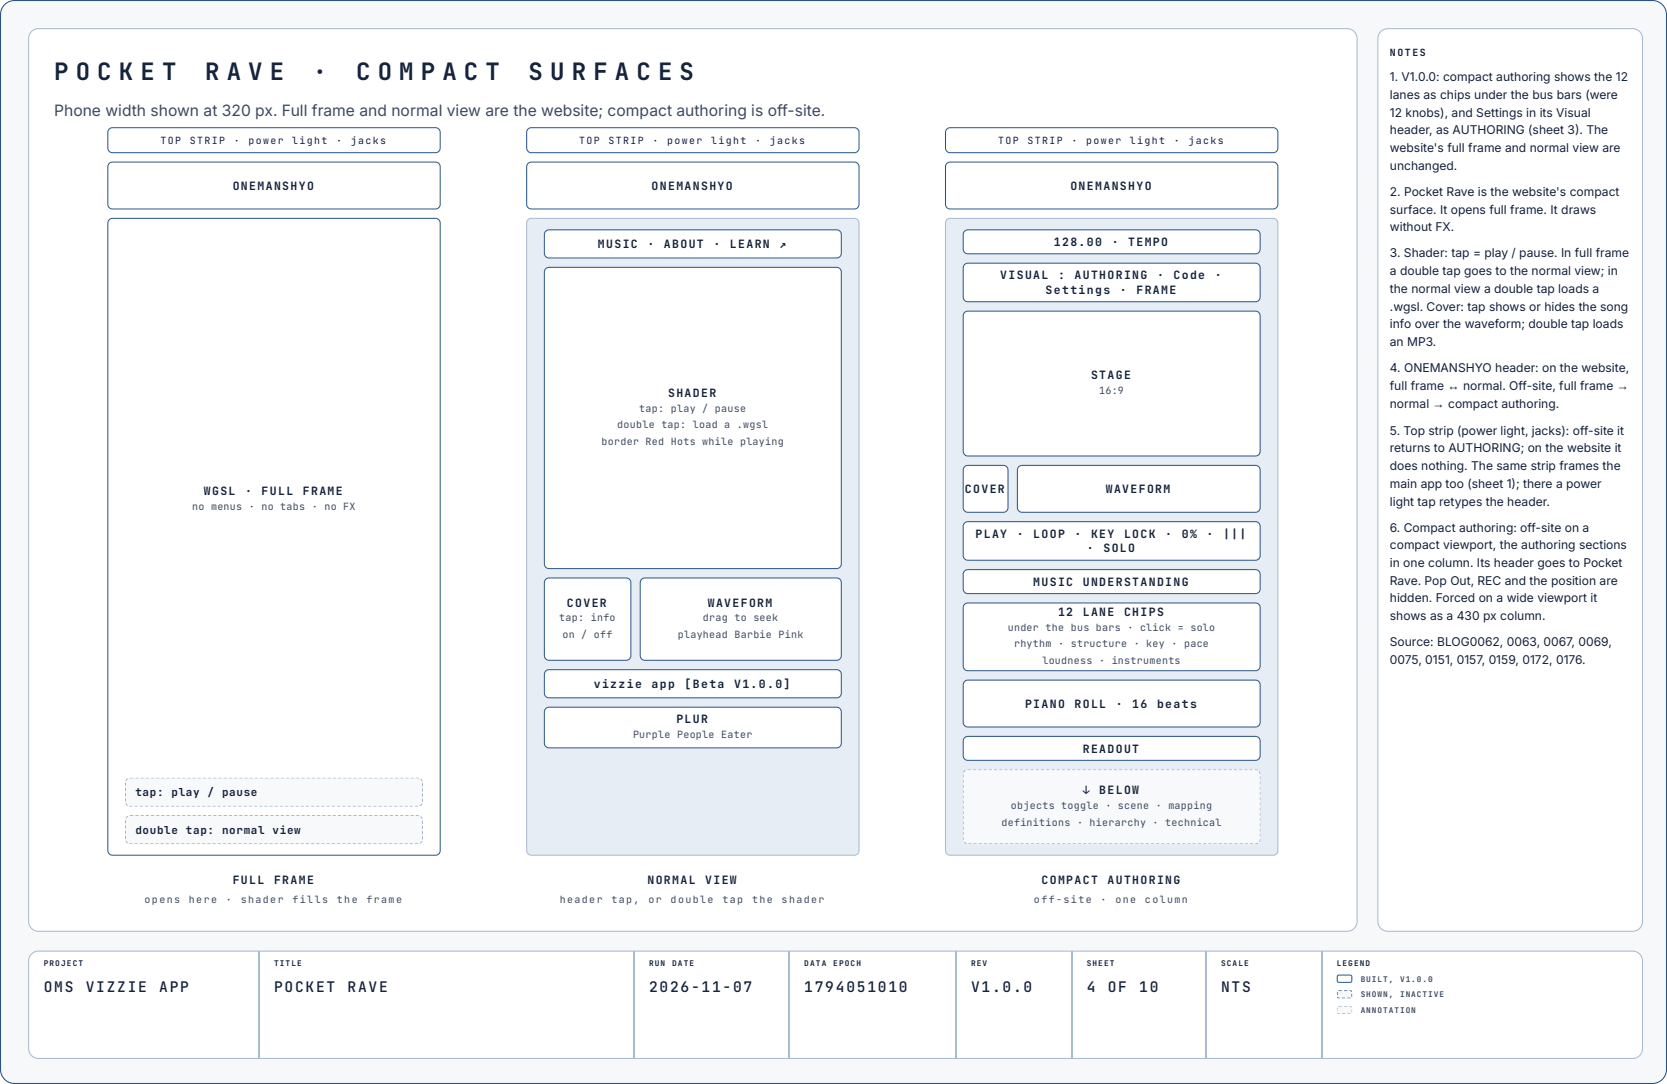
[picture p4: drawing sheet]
<svg xmlns="http://www.w3.org/2000/svg" width="423mm" height="275mm" viewBox="0 0 423 275" stroke-linecap="round" stroke-linejoin="round" font-family="sans-serif">
<defs><g id="words">
<g font-size="6.1" fill="#14213a">
<text x="13.8" y="20.4">P O C K E T</text>
<text x="52.1" y="20.4">R A V E</text>
<text x="79.5" y="20.4">·</text>
<text x="90.4" y="20.4">C O M P A C T</text>
<text x="134.2" y="20.4">S U R F A C E S</text>
</g>
<text font-size="4" fill="#3b4a63" x="13.8" y="29.4">Phone width shown at 320 px. Full frame and normal view are the website; compact authoring is off-site.</text>
<g font-size="3.7" fill="#14213a">
<text x="11.1" y="251.9">OMS</text>
<text x="21.8" y="251.9">VIZZIE</text>
<text x="40.4" y="251.9">APP</text>
<text x="69.6" y="251.9">POCKET</text>
<text x="88.3" y="251.9">RAVE</text>
<text x="164.8" y="251.9">2026-11-07</text>
<text x="204.3" y="251.9">1794051010</text>
<text x="246.6" y="251.9">V1.0.0</text>
<text x="276" y="251.9">4</text>
<text x="281.3" y="251.9">OF</text>
<text x="289.3" y="251.9">10</text>
<text x="310.1" y="251.9">NTS</text>
</g>
<g font-size="3.1" fill="#14213a">
<text x="353" y="20.6">1. V1.0.0: compact authoring shows the 12</text>
<text x="353" y="25.1">lanes as chips under the bus bars (were</text>
<text x="353" y="29.6">12 knobs), and Settings in its Visual</text>
<text x="353" y="34.1">header, as AUTHORING (sheet 3). The</text>
<text x="353" y="38.6">website's full frame and normal view are</text>
<text x="353" y="43.1">unchanged.</text>
<text x="353" y="49.7">2. Pocket Rave is the website's compact</text>
<text x="353" y="54.2">surface. It opens full frame. It draws</text>
<text x="353" y="58.7">without FX.</text>
<text x="353" y="65.4">3. Shader: tap = play / pause. In full frame</text>
<text x="353" y="69.8">a double tap goes to the normal view; in</text>
<text x="353" y="74.3">the normal view a double tap loads a</text>
<text x="353" y="78.8">.wgsl. Cover: tap shows or hides the song</text>
<text x="353" y="83.3">info over the waveform; double tap loads</text>
<text x="353" y="87.8">an MP3.</text>
<text x="353" y="94.5">4. ONEMANSHYO header: on the website,</text>
<text x="353" y="99">full frame ↔ normal. Off-site, full frame →</text>
<text x="353" y="103.5">normal → compact authoring.</text>
<text x="353" y="110.3">5. Top strip (power light, jacks): off-site it</text>
<text x="353" y="114.8">returns to AUTHORING; on the website it</text>
<text x="353" y="119.3">does nothing. The same strip frames the</text>
<text x="353" y="123.8">main app too (sheet 1); there a power</text>
<text x="353" y="128.3">light tap retypes the header.</text>
<text x="353" y="134.9">6. Compact authoring: off-site on a</text>
<text x="353" y="139.4">compact viewport, the authoring sections</text>
<text x="353" y="143.9">in one column. Its header goes to Pocket</text>
<text x="353" y="148.4">Rave. Pop Out, REC and the position are</text>
<text x="353" y="152.9">hidden. Forced on a wide viewport it</text>
<text x="353" y="157.4">shows as a 430 px column.</text>
<text x="353" y="164">Source: BLOG0062, 0063, 0067, 0069,</text>
<text x="353" y="168.5">0075, 0151, 0157, 0159, 0172, 0176.</text>
</g>
<g font-size="2.9" fill="#14213a">
<text x="59.1" y="48.2">ONEMANSHYO</text>
<text x="165.5" y="48.2">ONEMANSHYO</text>
<text x="271.8" y="48.2">ONEMANSHYO</text>
<text x="151.8" y="63">MUSIC</text>
<text x="164.4" y="63">·</text>
<text x="168.6" y="63">ABOUT</text>
<text x="181.2" y="63">·</text>
<text x="185.4" y="63">LEARN</text>
<text x="197.9" y="63">↗</text>
<text x="267.6" y="62.4">128.00</text>
<text x="282.3" y="62.4">·</text>
<text x="286.5" y="62.4">TEMPO</text>
<text x="254" y="70.9">VISUAL</text>
<text x="268.7" y="70.9">:</text>
<text x="272.9" y="70.9">AUTHORING</text>
<text x="293.8" y="70.9">·</text>
<text x="298" y="70.9">Code</text>
<text x="308.5" y="70.9">·</text>
<text x="265.5" y="74.6">Settings</text>
<text x="284.4" y="74.6">·</text>
<text x="288.6" y="74.6">FRAME</text>
<text x="169.7" y="100.8">SHADER</text>
<text x="277.1" y="96.3">STAGE</text>
<text x="51.8" y="125.7">WGSL</text>
<text x="62.2" y="125.7">·</text>
<text x="66.4" y="125.7">FULL</text>
<text x="76.9" y="125.7">FRAME</text>
<text x="245.1" y="125.1">COVER</text>
<text x="280.8" y="125.1">WAVEFORM</text>
<text x="247.7" y="136.5">PLAY</text>
<text x="258.2" y="136.5">·</text>
<text x="262.4" y="136.5">LOOP</text>
<text x="272.9" y="136.5">·</text>
<text x="277.1" y="136.5">KEY</text>
<text x="285.5" y="136.5">LOCK</text>
<text x="295.9" y="136.5">·</text>
<text x="300.1" y="136.5">0%</text>
<text x="306.4" y="136.5">·</text>
<text x="310.6" y="136.5">|||</text>
<text x="276" y="140.2">·</text>
<text x="280.2" y="140.2">SOLO</text>
<text x="262.4" y="148.7">MUSIC</text>
<text x="275" y="148.7">UNDERSTANDING</text>
<text x="144" y="154">COVER</text>
<text x="179.7" y="154">WAVEFORM</text>
<text x="268.7" y="156.4">12</text>
<text x="275" y="156.4">LANE</text>
<text x="285.5" y="156.4">CHIPS</text>
<text x="150.8" y="174.6">vizzie</text>
<text x="165.5" y="174.6">app</text>
<text x="173.9" y="174.6">[Beta</text>
<text x="186.4" y="174.6">V1.0.0]</text>
<text x="260.3" y="179.7">PIANO</text>
<text x="272.9" y="179.7">ROLL</text>
<text x="283.4" y="179.7">·</text>
<text x="287.5" y="179.7">16</text>
<text x="293.8" y="179.7">beats</text>
<text x="171.8" y="183.6">PLUR</text>
<text x="275" y="191">READOUT</text>
<text x="275" y="201.6">↓</text>
<text x="279.2" y="201.6">BELOW</text>
<text x="59.1" y="224.4">FULL</text>
<text x="69.6" y="224.4">FRAME</text>
<text x="164.4" y="224.4">NORMAL</text>
<text x="179.1" y="224.4">VIEW</text>
<text x="264.5" y="224.4">COMPACT</text>
<text x="281.3" y="224.4">AUTHORING</text>
</g>
<g font-size="2.8" fill="#14213a">
<text x="34.4" y="202.1">tap:</text>
<text x="43.6" y="202.1">play</text>
<text x="52.7" y="202.1">/</text>
<text x="56.4" y="202.1">pause</text>
<text x="34.4" y="211.7">double</text>
<text x="47.2" y="211.7">tap:</text>
<text x="56.4" y="211.7">normal</text>
<text x="69.2" y="211.7">view</text>
</g>
<g font-size="2.5" fill="#14213a">
<text x="353" y="14.3">NOTES</text>
<text x="40.8" y="36.5">TOP</text>
<text x="48.2" y="36.5">STRIP</text>
<text x="59.4" y="36.5">·</text>
<text x="63.1" y="36.5">power</text>
<text x="74.2" y="36.5">light</text>
<text x="85.4" y="36.5">·</text>
<text x="89.1" y="36.5">jacks</text>
<text x="147.1" y="36.5">TOP</text>
<text x="154.6" y="36.5">STRIP</text>
<text x="165.7" y="36.5">·</text>
<text x="169.4" y="36.5">power</text>
<text x="180.6" y="36.5">light</text>
<text x="191.8" y="36.5">·</text>
<text x="195.5" y="36.5">jacks</text>
<text x="253.5" y="36.5">TOP</text>
<text x="260.9" y="36.5">STRIP</text>
<text x="272.1" y="36.5">·</text>
<text x="275.8" y="36.5">power</text>
<text x="287" y="36.5">light</text>
<text x="298.1" y="36.5">·</text>
<text x="301.8" y="36.5">jacks</text>
</g>
<g font-size="2.5" fill="#3b4a63">
<text x="279.1" y="100">16:9</text>
<text x="162.4" y="104.5">tap: play / pause</text>
<text x="152.8" y="113">border Red Hots while playing</text>
<text x="156.8" y="108.7">double tap: load a .wgsl</text>
<text x="48.8" y="129.4">no menus · no tabs · no FX</text>
<text x="142" y="157.7">tap: info</text>
<text x="142.8" y="161.9">on / off</text>
<text x="172.1" y="161.9">playhead Barbie Pink</text>
<text x="178.5" y="157.7">drag to seek</text>
<text x="255.9" y="160.1">under the bus bars · click = solo</text>
<text x="257.5" y="164.3">rhythm · structure · key · pace</text>
<text x="264.7" y="168.5">loudness · instruments</text>
<text x="160.8" y="187.3">Purple People Eater</text>
<text x="254.3" y="209.5">definitions · hierarchy · technical</text>
<text x="256.7" y="205.3">objects toggle · scene · mapping</text>
<text x="36.7" y="229.1">opens</text>
<text x="48" y="229.1">here</text>
<text x="57.4" y="229.1">·</text>
<text x="61.1" y="229.1">shader</text>
<text x="74.3" y="229.1">fills</text>
<text x="85.6" y="229.1">the</text>
<text x="93.1" y="229.1">frame</text>
<text x="142.1" y="229.1">header</text>
<text x="155.3" y="229.1">tap,</text>
<text x="164.7" y="229.1">or</text>
<text x="170.3" y="229.1">double</text>
<text x="183.5" y="229.1">tap</text>
<text x="191" y="229.1">the</text>
<text x="198.5" y="229.1">shader</text>
<text x="262.6" y="229.1">off-site</text>
<text x="279.5" y="229.1">·</text>
<text x="283.2" y="229.1">one</text>
<text x="290.8" y="229.1">column</text>
</g>
<g font-size="2" fill="#14213a">
<text x="11.1" y="245.3">PROJECT</text>
<text x="69.6" y="245.3">TITLE</text>
<text x="164.8" y="245.3">RUN</text>
<text x="170.7" y="245.3">DATE</text>
<text x="204.3" y="245.3">DATA</text>
<text x="211.6" y="245.3">EPOCH</text>
<text x="246.6" y="245.3">REV</text>
<text x="276" y="245.3">SHEET</text>
<text x="310.1" y="245.3">SCALE</text>
<text x="339.5" y="245.3">LEGEND</text>
</g>
<g font-size="2" fill="#3b4a63">
<text x="345.5" y="249.2">BUILT,</text>
<text x="355.5" y="249.2">V1.0.0</text>
<text x="345.5" y="253.2">SHOWN,</text>
<text x="345.5" y="257.2">ANNOTATION</text>
<text x="355.5" y="253.2">INACTIVE</text>
</g>
</g></defs>
<path d="M1.2 1.2l1.1-.8 1.4-.3h415.9a3.6 3.6 0 0 1 3.6 3.6v267.8a3.6 3.6 0 0 1-3.6 3.5h-415.9a3.6 3.6 0 0 1-3.6-3.5v-267.8l.3-1.4z" fill="#f6f8fa"/>
<path d="M1.2 1.2l1.1-.8 1.4-.3h415.9a3.6 3.6 0 0 1 3.6 3.6v267.8a3.6 3.6 0 0 1-3.6 3.5h-415.9a3.6 3.6 0 0 1-3.6-3.5v-267.8l.3-1.4z" fill="none" stroke="#2c5282" stroke-width=".26"/>
<path d="M8 8l.8-.5 1-.2h332.3a2.51 2.51 0 0 1 2.5 2.5v224.1a2.51 2.51 0 0 1-2.5 2.5h-332.3a2.51 2.51 0 0 1-2.5-2.5v-224.1l.2-1z" fill="#fff"/>
<path d="M8 8l.8-.5 1-.2h332.3a2.51 2.51 0 0 1 2.5 2.5v224.1a2.51 2.51 0 0 1-2.5 2.5h-332.3a2.51 2.51 0 0 1-2.5-2.5v-224.1l.2-1z" fill="none" stroke="#a9bbd0" stroke-width=".26"/>
<g fill="#fff">
<path d="M14.2 34.6l1.1-.5h321.2a1.59 1.59 0 0 1 1.6 1.6v196.9a1.59 1.59 0 0 1-1.6 1.6h-321.2a1.59 1.59 0 0 1-1.5-1.6v-196.9z"/>
<path d="M10 32.2l1.1-.4h329.7a1.59 1.59 0 0 1 1.6 1.5v195.6a1.59 1.59 0 0 1-1.6 1.6h-329.7a1.59 1.59 0 0 1-1.6-1.6v-195.6z"/>
<path d="M27.7 32.8l.9-.4h82l.7 .3 .4 .6 .1 4.3-.4 .8-.8 .4h-82l-.7-.3-.5-.8v-4.3z"/>
</g>
<path d="M27.7 32.8l.9-.4h82l.7 .3 .4 .6 .1 4.3-.4 .8-.8 .4h-82l-.7-.3-.5-.8v-4.3z" fill="none" stroke="#2f5b8f" stroke-width=".26"/>
<path d="M27.7 41.5l.9-.4 82.2 .1 .6 .3 .4 .7v9.8l-.5 .8-.7 .2h-82.2l-.8-.4-.2-.7v-9.6z" fill="#fff"/>
<path d="M27.7 41.5l.9-.4 82.2 .1 .6 .3 .4 .7v9.8l-.5 .8-.7 .2h-82.2l-.8-.4-.2-.7v-9.6z" fill="none" stroke="#2f5b8f" stroke-width=".26"/>
<path d="M27.7 55.8l.9-.4h82l.6 .2 .4 .4 .2 .6v159.3l-.2 .6-.4 .4-.6 .2h-82l-.6-.2-.5-.4-.1-.6v-159.3z" fill="#fff"/>
<path d="M27.7 55.8l.9-.4h82l.6 .2 .4 .4 .2 .6v159.3l-.2 .6-.4 .4-.6 .2h-82l-.6-.2-.5-.4-.1-.6v-159.3z" fill="none" stroke="#2f5b8f" stroke-width=".26"/>
<path d="M31.7 197.4h75.7v7.4h-75.7z" fill="#f7f9fb"/>
<g fill="#9fb2c8">
<path d="M34.4 197.3h.8v.4h-.8zM35.7 197.3h.8v.4h-.8zM37 197.3h.8v.4h-.8zM38.3 197.3h.8v.4h-.8zM39.7 197.3h.8v.4h-.8zM41 197.3h.8v.4h-.8zM42.3 197.3h.8v.4h-.8zM43.6 197.3h.8v.4h-.8zM44.9 197.3h.8v.4h-.8zM46.3 197.3h.8v.4h-.8zM47.6 197.3h.8v.4h-.8zM48.9 197.3h.8v.4h-.8zM50.2 197.3h.8v.4h-.8zM51.5 197.3h.8v.4h-.8zM52.9 197.3h.7v.4h-.7zM54.2 197.3h.8v.4h-.8zM55.5 197.3h.8v.4h-.8zM56.8 197.3h.8v.4h-.8zM58.1 197.3h.8v.4h-.8zM59.4 197.3h.8v.4h-.8zM60.8 197.3h.8v.4h-.8zM62.1 197.3h.8v.4h-.8zM63.4 197.3h.8v.4h-.8zM64.7 197.3h.8v.4h-.8zM66 197.3h.8v.4h-.8zM67.4 197.3h.8v.4h-.8zM68.7 197.3h.8v.4h-.8zM70 197.3h.8v.4h-.8zM71.3 197.3h.8v.4h-.8zM72.6 197.3h.8v.4h-.8zM74 197.3h.7v.4h-.7zM75.3 197.3h.8v.4h-.8zM76.6 197.3h.8v.4h-.8zM77.9 197.3h.8v.4h-.8zM79.2 197.3h.8v.4h-.8zM80.5 197.3h.8v.4h-.8zM81.9 197.3h.8v.4h-.8zM83.2 197.3h.8v.4h-.8zM84.5 197.3h.8v.4h-.8zM85.8 197.3h.8v.4h-.8zM87.1 197.3h.8v.4h-.8zM88.5 197.3h.7v.4h-.7zM89.8 197.3h.8v.4h-.8zM91.1 197.3h.8v.4h-.8zM92.4 197.3h.8v.4h-.8zM93.7 197.3h.8v.4h-.8zM95 197.3h.8v.4h-.8zM96.4 197.3h.8v.4h-.8zM97.7 197.3h.8v.4h-.8zM99 197.3h.8v.4h-.8zM100.3 197.3h.8v.4h-.8zM101.6 197.3h.8v.4h-.8zM103 197.3h.8v.4h-.8zM104.3 197.3h.8v.4h-.8zM105.6 197.3h.8l-.1 .4h-.7zM107 197.4l.4 .4 .1 .4h-.5l-.3-.3zM107.1 198.2h.4zM107.1 198.2h.4zM107.1 198.2h.4zM107.1 198.2h.4zM106.6 198.2h.9zM105.4 198.2h.8zM104.1 198.2h.8zM102.7 198.2h.8zM101.4 198.2h.8zM100.1 198.2h.8zM98.8 198.2h.8zM97.5 198.2h.8zM96.2 198.2h.7zM94.8 198.2h.8zM93.5 198.2h.8zM92.2 198.2h.8zM90.9 198.2h.8zM89.6 198.2h.8zM88.2 198.2h.8zM86.9 198.2h.8zM85.6 198.2h.8zM84.3 198.2h.8zM83 198.2h.8zM81.6 198.2h.8zM80.3 198.2h.8zM79 198.2h.8zM77.7 198.2h.8zM76.4 198.2h.8zM75.1 198.2h.8zM73.7 198.2h.8zM72.4 198.2h.8zM71.1 198.2h.8zM69.8 198.2h.8zM68.5 198.2h.8zM67.1 198.2h.8zM65.8 198.2h.8zM64.5 198.2h.8zM63.2 198.2h.8zM61.9 198.2h.8zM60.6 198.2h.7zM59.2 198.2h.8zM57.9 198.2h.8zM56.6 198.2h.8zM55.3 198.2h.8zM54 198.2h.8zM52.6 198.2h.8zM51.3 198.2h.8zM50 198.2h.8zM48.7 198.2h.8zM47.4 198.2h.8zM46 198.2h.8zM44.7 198.2h.8zM43.4 198.2h.8zM42.1 198.2h.8zM40.8 198.2h.8zM39.5 198.2h.7zM38.1 198.2h.8zM36.8 198.2h.8zM35.5 198.2h.8zM34.2 198.2h.8zM32.8 198.2h.9zM31.7 198.2h.8zM31.7 198.2h.3zM31.7 198.2h.3zM31.7 198.2h.3zM31.7 198.2h.3zM31.9 197.6l.4-.3 .3 .5-.5 .4-.4-.1zM32.9 197.3h1v.4h-.9z"/>
<path d="M34.4 203.9h.8zM35.7 203.9h.8zM37 203.9h.8zM38.3 203.9h.8zM39.7 203.9h.8zM41 203.9h.8zM42.3 203.9h.8zM43.6 203.9h.8zM44.9 203.9h.8zM46.3 203.9h.8zM47.6 203.9h.8zM48.9 203.9h.8zM50.2 203.9h.8zM51.5 203.9h.8zM52.9 203.9h.7zM54.2 203.9h.8zM55.5 203.9h.8zM56.8 203.9h.8zM58.1 203.9h.8zM59.4 203.9h.8zM60.8 203.9h.8zM62.1 203.9h.8zM63.4 203.9h.8zM64.7 203.9h.8zM66 203.9h.8zM67.4 203.9h.8zM68.7 203.9h.8zM70 203.9h.8zM71.3 203.9h.8zM72.6 203.9h.8zM74 203.9h.7zM75.3 203.9h.8zM76.6 203.9h.8zM77.9 203.9h.8zM79.2 203.9h.8zM80.5 203.9h.8zM81.9 203.9h.8zM83.2 203.9h.8zM84.5 203.9h.8zM85.8 203.9h.8zM87.1 203.9h.8zM88.5 203.9h.7zM89.8 203.9h.8zM91.1 203.9h.8zM92.4 203.9h.8zM93.7 203.9h.8zM95 203.9h.8zM96.4 203.9h.8zM97.7 203.9h.8zM99 203.9h.8zM100.3 203.9h.8zM101.6 203.9h.8zM103 203.9h.8zM104.3 203.9h.8zM105.6 203.9h.8zM106.7 203.9h.8zM107.1 203.9h.4zM107.1 203.9h.4zM107.1 203.9h.4zM107.1 203.9h.4zM106.6 204.4l.4-.5 .5 .3-.3 .4-.4 .2zM105.4 204.5h.8v.3h-.8zM104.1 204.5h.8v.3h-.8zM102.7 204.5h.8v.3h-.8zM101.4 204.5h.8v.3h-.8zM100.1 204.5h.8v.3h-.8zM98.8 204.5h.8v.3h-.8zM97.5 204.5h.8v.3h-.8zM96.2 204.5h.7v.3h-.7zM94.8 204.5h.8v.3h-.8zM93.5 204.5h.8v.3h-.8zM92.2 204.5h.8v.3h-.8zM90.9 204.5h.8v.3h-.8zM89.6 204.5h.8v.3h-.8zM88.2 204.5h.8v.3h-.8zM86.9 204.5h.8v.3h-.8zM85.6 204.5h.8v.3h-.8zM84.3 204.5h.8v.3h-.8zM83 204.5h.8v.3h-.8zM81.6 204.5h.8v.3h-.8zM80.3 204.5h.8v.3h-.8zM79 204.5h.8v.3h-.8zM77.7 204.5h.8v.3h-.8zM76.4 204.5h.8v.3h-.8zM75.1 204.5h.8v.3h-.8zM73.7 204.5h.8v.3h-.8zM72.4 204.5h.8v.3h-.8zM71.1 204.5h.8v.3h-.8zM69.8 204.5h.8v.3h-.8zM68.5 204.5h.8v.3h-.8zM67.1 204.5h.8v.3h-.8zM65.8 204.5h.8v.3h-.8zM64.5 204.5h.8v.3h-.8zM63.2 204.5h.8v.3h-.8zM61.9 204.5h.8v.3h-.8zM60.6 204.5h.7v.3h-.7zM59.2 204.5h.8v.3h-.8zM57.9 204.5h.8v.3h-.8zM56.6 204.5h.8v.3h-.8zM55.3 204.5h.8v.3h-.8zM54 204.5h.8v.3h-.8zM52.6 204.5h.8v.3h-.8zM51.3 204.5h.8v.3h-.8zM50 204.5h.8v.3h-.8zM48.7 204.5h.8v.3h-.8zM47.4 204.5h.8v.3h-.8zM46 204.5h.8v.3h-.8zM44.7 204.5h.8v.3h-.8zM43.4 204.5h.8v.3h-.8zM42.1 204.5h.8v.3h-.8zM40.8 204.5h.8v.3h-.8zM39.5 204.5h.7v.3h-.7zM38.1 204.5h.8v.3h-.8zM36.8 204.5h.8v.3h-.8zM35.5 204.5h.8v.3h-.8zM34.2 204.5h.8v.3h-.8zM32.9 204.5h.8v.3h-.9zM31.7 204l.4-.1 .4 .4-.3 .5-.4-.3zM31.7 203.9h.3zM31.7 203.9h.3zM31.7 203.9h.3zM31.7 203.9h.3zM31.7 203.9h.9zM32.9 203.9h1z"/>
<path d="M106.6 197.3v.4zM106.6 197.3v.4zM106.6 197.3v.4zM106.6 197.3v.4zM106.6 197.3v.4zM106.6 197.3v.4zM106.6 197.3v.4zM106.6 197.3v.4zM106.6 197.3v.4zM106.6 197.3v.4zM106.6 197.3v.4zM106.6 197.3v.4zM106.6 197.3v.4zM106.6 197.3v.4zM106.6 197.3v.4zM106.6 197.3v.4zM106.6 197.3v.4zM106.6 197.3v.4zM106.6 197.3v.4zM106.6 197.3v.4zM106.6 197.3v.4zM106.6 197.3v.4zM106.6 197.3v.4zM106.6 197.3v.4zM106.6 197.3v.4zM106.6 197.3v.4zM106.6 197.3v.4zM106.6 197.3v.4zM106.6 197.3v.4zM106.6 197.3v.4zM106.6 197.3v.4zM106.6 197.3v.4zM106.6 197.3v.4zM106.6 197.3v.4zM106.6 197.3v.4zM106.6 197.3v.4zM106.6 197.3v.4zM106.6 197.3v.4zM106.6 197.3v.4zM106.6 197.3v.4zM106.6 197.3v.4zM106.6 197.3v.4zM106.6 197.3v.4zM106.6 197.3v.4zM106.6 197.3v.4zM106.6 197.3v.4zM106.6 197.3v.4zM106.6 197.3v.4zM106.6 197.3v.4zM106.6 197.3v.4zM106.6 197.3v.4zM106.6 197.3v.4zM106.6 197.3v.4zM106.6 197.3v.4zM106.6 197.3v.4zM107 197.4l.5 .6v.2l-.4 .2-.4-.5zM107.1 198.8h.4v.8h-.4zM107.1 200.1h.4v.8h-.4zM107.1 201.5h.4v.7h-.4zM107.1 202.8h.4v.8l-.4-.1zM107 203.9l.5 .3-.3 .4-.4 .2-.2-.4zM106.6 204.5v.3zM106.6 204.5v.3zM106.6 204.5v.3zM106.6 204.5v.3zM106.6 204.5v.3zM106.6 204.5v.3zM106.6 204.5v.3zM106.6 204.5v.3zM106.6 204.5v.3zM106.6 204.5v.3zM106.6 204.5v.3zM106.6 204.5v.3zM106.6 204.5v.3zM106.6 204.5v.3zM106.6 204.5v.3zM106.6 204.5v.3zM106.6 204.5v.3zM106.6 204.5v.3zM106.6 204.5v.3zM106.6 204.5v.3zM106.6 204.5v.3zM106.6 204.5v.3zM106.6 204.5v.3zM106.6 204.5v.3zM106.6 204.5v.3zM106.6 204.5v.3zM106.6 204.5v.3zM106.6 204.5v.3zM106.6 204.5v.3zM106.6 204.5v.3zM106.6 204.5v.3zM106.6 204.5v.3zM106.6 204.5v.3zM106.6 204.5v.3zM106.6 204.5v.3zM106.6 204.5v.3zM106.6 204.5v.3zM106.6 204.5v.3zM106.6 204.5v.3zM106.6 204.5v.3zM106.6 204.5v.3zM106.6 204.5v.3zM106.6 204.5v.3zM106.6 204.5v.3zM106.6 204.5v.3zM106.6 204.5v.3zM106.6 204.5v.3zM106.6 204.5v.3zM106.6 204.5v.3zM106.6 204.5v.3zM106.6 204.5v.3zM106.6 204.5v.3zM106.6 204.5v.3zM106.6 204.5v.3zM106.6 204.5v.3zM106.6 204.5v.3zM106.6 203.8v1zM106.6 202.6v.8zM106.6 201.3v.8zM106.6 200v.8zM106.6 198.7v.8zM106.6 197.3v1zM106.6 197.3v.4z"/>
<path d="M32.6 197.3v.4zM32.6 197.3v.4zM32.6 197.3v.4zM32.6 197.3v.4zM32.6 197.3v.4zM32.6 197.3v.4zM32.6 197.3v.4zM32.6 197.3v.4zM32.6 197.3v.4zM32.6 197.3v.4zM32.6 197.3v.4zM32.6 197.3v.4zM32.6 197.3v.4zM32.6 197.3v.4zM32.6 197.3v.4zM32.6 197.3v.4zM32.6 197.3v.4zM32.6 197.3v.4zM32.6 197.3v.4zM32.6 197.3v.4zM32.6 197.3v.4zM32.6 197.3v.4zM32.6 197.3v.4zM32.6 197.3v.4zM32.6 197.3v.4zM32.6 197.3v.4zM32.6 197.3v.4zM32.6 197.3v.4zM32.6 197.3v.4zM32.6 197.3v.4zM32.6 197.3v.4zM32.6 197.3v.4zM32.6 197.3v.4zM32.6 197.3v.4zM32.6 197.3v.4zM32.6 197.3v.4zM32.6 197.3v.4zM32.6 197.3v.4zM32.6 197.3v.4zM32.6 197.3v.4zM32.6 197.3v.4zM32.6 197.3v.4zM32.6 197.3v.4zM32.6 197.3v.4zM32.6 197.3v.4zM32.6 197.3v.4zM32.6 197.3v.4zM32.6 197.3v.4zM32.6 197.3v.4zM32.6 197.3v.4zM32.6 197.3v.4zM32.6 197.3v.4zM32.6 197.3v.4zM32.6 197.3v.4zM32.6 197.3v.4zM32.6 197.4v1zM32.6 198.8v.8zM32.6 200.1v.8zM32.6 201.5v.7zM32.6 202.8v.8zM32.6 203.9v.9zM32.6 204.5v.3zM32.6 204.5v.3zM32.6 204.5v.3zM32.6 204.5v.3zM32.6 204.5v.3zM32.6 204.5v.3zM32.6 204.5v.3zM32.6 204.5v.3zM32.6 204.5v.3zM32.6 204.5v.3zM32.6 204.5v.3zM32.6 204.5v.3zM32.6 204.5v.3zM32.6 204.5v.3zM32.6 204.5v.3zM32.6 204.5v.3zM32.6 204.5v.3zM32.6 204.5v.3zM32.6 204.5v.3zM32.6 204.5v.3zM32.6 204.5v.3zM32.6 204.5v.3zM32.6 204.5v.3zM32.6 204.5v.3zM32.6 204.5v.3zM32.6 204.5v.3zM32.6 204.5v.3zM32.6 204.5v.3zM32.6 204.5v.3zM32.6 204.5v.3zM32.6 204.5v.3zM32.6 204.5v.3zM32.6 204.5v.3zM32.6 204.5v.3zM32.6 204.5v.3zM32.6 204.5v.3zM32.6 204.5v.3zM32.6 204.5v.3zM32.6 204.5v.3zM32.6 204.5v.3zM32.6 204.5v.3zM32.6 204.5v.3zM32.6 204.5v.3zM32.6 204.5v.3zM32.6 204.5v.3zM32.6 204.5v.3zM32.6 204.5v.3zM32.6 204.5v.3zM32.6 204.5v.3zM32.6 204.5v.3zM32.6 204.5v.3zM32.6 204.5v.3zM32.6 204.5v.3zM32.6 204.5v.3zM32.6 204.5v.3zM32.6 204.5v.3zM31.7 204l.4-.2 .4 .5-.3 .5-.4-.3zM31.7 202.6h.3v.8h-.3zM31.7 201.3h.3v.8h-.3zM31.7 200h.3v.8h-.3zM31.7 198.7h.3v.8h-.3zM31.9 197.6l.4-.3 .3 .5-.5 .5-.4-.2zM32.6 197.3v.4z"/>
</g>
<path d="M31.7 206.9h75.7v7.4h-75.7z" fill="#f7f9fb"/>
<g fill="#9fb2c8">
<path d="M34.4 206.9h.8v.3h-.8zM35.7 206.9h.8v.3h-.8zM37 206.9h.8v.3h-.8zM38.3 206.9h.8v.3h-.8zM39.7 206.9h.8v.3h-.8zM41 206.9h.8v.3h-.8zM42.3 206.9h.8v.3h-.8zM43.6 206.9h.8v.3h-.8zM44.9 206.9h.8v.3h-.8zM46.3 206.9h.8v.3h-.8zM47.6 206.9h.8v.3h-.8zM48.9 206.9h.8v.3h-.8zM50.2 206.9h.8v.3h-.8zM51.5 206.9h.8v.3h-.8zM52.9 206.9h.7v.3h-.7zM54.2 206.9h.8v.3h-.8zM55.5 206.9h.8v.3h-.8zM56.8 206.9h.8v.3h-.8zM58.1 206.9h.8v.3h-.8zM59.4 206.9h.8v.3h-.8zM60.8 206.9h.8v.3h-.8zM62.1 206.9h.8v.3h-.8zM63.4 206.9h.8v.3h-.8zM64.7 206.9h.8v.3h-.8zM66 206.9h.8v.3h-.8zM67.4 206.9h.8v.3h-.8zM68.7 206.9h.8v.3h-.8zM70 206.9h.8v.3h-.8zM71.3 206.9h.8v.3h-.8zM72.6 206.9h.8v.3h-.8zM74 206.9h.7v.3h-.7zM75.3 206.9h.8v.3h-.8zM76.6 206.9h.8v.3h-.8zM77.9 206.9h.8v.3h-.8zM79.2 206.9h.8v.3h-.8zM80.5 206.9h.8v.3h-.8zM81.9 206.9h.8v.3h-.8zM83.2 206.9h.8v.3h-.8zM84.5 206.9h.8v.3h-.8zM85.8 206.9h.8v.3h-.8zM87.1 206.9h.8v.3h-.8zM88.5 206.9h.7v.3h-.7zM89.8 206.9h.8v.3h-.8zM91.1 206.9h.8v.3h-.8zM92.4 206.9h.8v.3h-.8zM93.7 206.9h.8v.3h-.8zM95 206.9h.8v.3h-.8zM96.4 206.9h.8v.3h-.8zM97.7 206.9h.8v.3h-.8zM99 206.9h.8v.3h-.8zM100.3 206.9h.8v.3h-.8zM101.6 206.9h.8v.3h-.8zM103 206.9h.8v.3h-.8zM104.3 206.9h.8v.3h-.8zM105.6 206.9h.8l-.1 .3h-.7zM107 206.9l.4 .4 .1 .4h-.5l-.3-.3zM107.1 207.7h.4zM107.1 207.7h.4zM107.1 207.7h.4zM107.1 207.7h.4zM106.6 207.7h.9zM105.4 207.7h.8zM104.1 207.7h.8zM102.7 207.7h.8zM101.4 207.7h.8zM100.1 207.7h.8zM98.8 207.7h.8zM97.5 207.7h.8zM96.2 207.7h.7zM94.8 207.7h.8zM93.5 207.7h.8zM92.2 207.7h.8zM90.9 207.7h.8zM89.6 207.7h.8zM88.2 207.7h.8zM86.9 207.7h.8zM85.6 207.7h.8zM84.3 207.7h.8zM83 207.7h.8zM81.6 207.7h.8zM80.3 207.7h.8zM79 207.7h.8zM77.7 207.7h.8zM76.4 207.7h.8zM75.1 207.7h.8zM73.7 207.7h.8zM72.4 207.7h.8zM71.1 207.7h.8zM69.8 207.7h.8zM68.5 207.7h.8zM67.1 207.7h.8zM65.8 207.7h.8zM64.5 207.7h.8zM63.2 207.7h.8zM61.9 207.7h.8zM60.6 207.7h.7zM59.2 207.7h.8zM57.9 207.7h.8zM56.6 207.7h.8zM55.3 207.7h.8zM54 207.7h.8zM52.6 207.7h.8zM51.3 207.7h.8zM50 207.7h.8zM48.7 207.7h.8zM47.4 207.7h.8zM46 207.7h.8zM44.7 207.7h.8zM43.4 207.7h.8zM42.1 207.7h.8zM40.8 207.7h.8zM39.5 207.7h.7zM38.1 207.7h.8zM36.8 207.7h.8zM35.5 207.7h.8zM34.2 207.7h.8zM32.8 207.7h.9zM31.7 207.7h.8zM31.7 207.7h.3zM31.7 207.7h.3zM31.7 207.7h.3zM31.7 207.7h.3zM31.9 207.2l.4-.3 .3 .4-.5 .4-.4-.1zM32.9 206.9h1v.3h-.9z"/>
<path d="M34.4 213.5h.8zM35.7 213.5h.8zM37 213.5h.8zM38.3 213.5h.8zM39.7 213.5h.8zM41 213.5h.8zM42.3 213.5h.8zM43.6 213.5h.8zM44.9 213.5h.8zM46.3 213.5h.8zM47.6 213.5h.8zM48.9 213.5h.8zM50.2 213.5h.8zM51.5 213.5h.8zM52.9 213.5h.7zM54.2 213.5h.8zM55.5 213.5h.8zM56.8 213.5h.8zM58.1 213.5h.8zM59.4 213.5h.8zM60.8 213.5h.8zM62.1 213.5h.8zM63.4 213.5h.8zM64.7 213.5h.8zM66 213.5h.8zM67.4 213.5h.8zM68.7 213.5h.8zM70 213.5h.8zM71.3 213.5h.8zM72.6 213.5h.8zM74 213.5h.7zM75.3 213.5h.8zM76.6 213.5h.8zM77.9 213.5h.8zM79.2 213.5h.8zM80.5 213.5h.8zM81.9 213.5h.8zM83.2 213.5h.8zM84.5 213.5h.8zM85.8 213.5h.8zM87.1 213.5h.8zM88.5 213.5h.7zM89.8 213.5h.8zM91.1 213.5h.8zM92.4 213.5h.8zM93.7 213.5h.8zM95 213.5h.8zM96.4 213.5h.8zM97.7 213.5h.8zM99 213.5h.8zM100.3 213.5h.8zM101.6 213.5h.8zM103 213.5h.8zM104.3 213.5h.8zM105.6 213.5h.8zM106.7 213.5h.8zM107.1 213.5h.4zM107.1 213.5h.4zM107.1 213.5h.4zM107.1 213.5h.4zM106.6 213.9l.4-.4 .5 .2-.3 .4-.4 .3zM105.4 214h.8v.4h-.8zM104.1 214h.8v.4h-.8zM102.7 214h.8v.4h-.8zM101.4 214h.8v.4h-.8zM100.1 214h.8v.4h-.8zM98.8 214h.8v.4h-.8zM97.5 214h.8v.4h-.8zM96.2 214h.7v.4h-.7zM94.8 214h.8v.4h-.8zM93.5 214h.8v.4h-.8zM92.2 214h.8v.4h-.8zM90.9 214h.8v.4h-.8zM89.6 214h.8v.4h-.8zM88.2 214h.8v.4h-.8zM86.9 214h.8v.4h-.8zM85.6 214h.8v.4h-.8zM84.3 214h.8v.4h-.8zM83 214h.8v.4h-.8zM81.6 214h.8v.4h-.8zM80.3 214h.8v.4h-.8zM79 214h.8v.4h-.8zM77.7 214h.8v.4h-.8zM76.4 214h.8v.4h-.8zM75.1 214h.8v.4h-.8zM73.7 214h.8v.4h-.8zM72.4 214h.8v.4h-.8zM71.1 214h.8v.4h-.8zM69.8 214h.8v.4h-.8zM68.5 214h.8v.4h-.8zM67.1 214h.8v.4h-.8zM65.8 214h.8v.4h-.8zM64.5 214h.8v.4h-.8zM63.2 214h.8v.4h-.8zM61.9 214h.8v.4h-.8zM60.6 214h.7v.4h-.7zM59.2 214h.8v.4h-.8zM57.9 214h.8v.4h-.8zM56.6 214h.8v.4h-.8zM55.3 214h.8v.4h-.8zM54 214h.8v.4h-.8zM52.6 214h.8v.4h-.8zM51.3 214h.8v.4h-.8zM50 214h.8v.4h-.8zM48.7 214h.8v.4h-.8zM47.4 214h.8v.4h-.8zM46 214h.8v.4h-.8zM44.7 214h.8v.4h-.8zM43.4 214h.8v.4h-.8zM42.1 214h.8v.4h-.8zM40.8 214h.8v.4h-.8zM39.5 214h.7v.4h-.7zM38.1 214h.8v.4h-.8zM36.8 214h.8v.4h-.8zM35.5 214h.8v.4h-.8zM34.2 214h.8v.4h-.8zM32.9 214h.8v.4h-.9zM31.7 213.6l.4-.1 .4 .4-.3 .5-.4-.4zM31.7 213.5h.3zM31.7 213.5h.3zM31.7 213.5h.3zM31.7 213.5h.3zM31.7 213.5h.9zM32.9 213.5h1z"/>
<path d="M106.6 206.9v.3zM106.6 206.9v.3zM106.6 206.9v.3zM106.6 206.9v.3zM106.6 206.9v.3zM106.6 206.9v.3zM106.6 206.9v.3zM106.6 206.9v.3zM106.6 206.9v.3zM106.6 206.9v.3zM106.6 206.9v.3zM106.6 206.9v.3zM106.6 206.9v.3zM106.6 206.9v.3zM106.6 206.9v.3zM106.6 206.9v.3zM106.6 206.9v.3zM106.6 206.9v.3zM106.6 206.9v.3zM106.6 206.9v.3zM106.6 206.9v.3zM106.6 206.9v.3zM106.6 206.9v.3zM106.6 206.9v.3zM106.6 206.9v.3zM106.6 206.9v.3zM106.6 206.9v.3zM106.6 206.9v.3zM106.6 206.9v.3zM106.6 206.9v.3zM106.6 206.9v.3zM106.6 206.9v.3zM106.6 206.9v.3zM106.6 206.9v.3zM106.6 206.9v.3zM106.6 206.9v.3zM106.6 206.9v.3zM106.6 206.9v.3zM106.6 206.9v.3zM106.6 206.9v.3zM106.6 206.9v.3zM106.6 206.9v.3zM106.6 206.9v.3zM106.6 206.9v.3zM106.6 206.9v.3zM106.6 206.9v.3zM106.6 206.9v.3zM106.6 206.9v.3zM106.6 206.9v.3zM106.6 206.9v.3zM106.6 206.9v.3zM106.6 206.9v.3zM106.6 206.9v.3zM106.6 206.9v.3zM106.6 206.9v.3zM107 206.9l.5 .6v.2l-.4 .2-.4-.5zM107.1 208.3h.4v.8h-.4zM107.1 209.7h.4v.8h-.4zM107.1 211h.4v.8h-.4zM107.1 212.3h.4v.8h-.4zM107 213.5l.5 .2-.3 .4-.4 .3-.2-.5zM106.6 214v.4zM106.6 214v.4zM106.6 214v.4zM106.6 214v.4zM106.6 214v.4zM106.6 214v.4zM106.6 214v.4zM106.6 214v.4zM106.6 214v.4zM106.6 214v.4zM106.6 214v.4zM106.6 214v.4zM106.6 214v.4zM106.6 214v.4zM106.6 214v.4zM106.6 214v.4zM106.6 214v.4zM106.6 214v.4zM106.6 214v.4zM106.6 214v.4zM106.6 214v.4zM106.6 214v.4zM106.6 214v.4zM106.6 214v.4zM106.6 214v.4zM106.6 214v.4zM106.6 214v.4zM106.6 214v.4zM106.6 214v.4zM106.6 214v.4zM106.6 214v.4zM106.6 214v.4zM106.6 214v.4zM106.6 214v.4zM106.6 214v.4zM106.6 214v.4zM106.6 214v.4zM106.6 214v.4zM106.6 214v.4zM106.6 214v.4zM106.6 214v.4zM106.6 214v.4zM106.6 214v.4zM106.6 214v.4zM106.6 214v.4zM106.6 214v.4zM106.6 214v.4zM106.6 214v.4zM106.6 214v.4zM106.6 214v.4zM106.6 214v.4zM106.6 214v.4zM106.6 214v.4zM106.6 214v.4zM106.6 214v.4zM106.6 214v.4zM106.6 213.4v1zM106.6 212.2v.8zM106.6 210.8v.8zM106.6 209.5v.8zM106.6 208.2v.8zM106.6 206.9v.9zM106.6 206.9v.3z"/>
<path d="M32.6 206.9v.3zM32.6 206.9v.3zM32.6 206.9v.3zM32.6 206.9v.3zM32.6 206.9v.3zM32.6 206.9v.3zM32.6 206.9v.3zM32.6 206.9v.3zM32.6 206.9v.3zM32.6 206.9v.3zM32.6 206.9v.3zM32.6 206.9v.3zM32.6 206.9v.3zM32.6 206.9v.3zM32.6 206.9v.3zM32.6 206.9v.3zM32.6 206.9v.3zM32.6 206.9v.3zM32.6 206.9v.3zM32.6 206.9v.3zM32.6 206.9v.3zM32.6 206.9v.3zM32.6 206.9v.3zM32.6 206.9v.3zM32.6 206.9v.3zM32.6 206.9v.3zM32.6 206.9v.3zM32.6 206.9v.3zM32.6 206.9v.3zM32.6 206.9v.3zM32.6 206.9v.3zM32.6 206.9v.3zM32.6 206.9v.3zM32.6 206.9v.3zM32.6 206.9v.3zM32.6 206.9v.3zM32.6 206.9v.3zM32.6 206.9v.3zM32.6 206.9v.3zM32.6 206.9v.3zM32.6 206.9v.3zM32.6 206.9v.3zM32.6 206.9v.3zM32.6 206.9v.3zM32.6 206.9v.3zM32.6 206.9v.3zM32.6 206.9v.3zM32.6 206.9v.3zM32.6 206.9v.3zM32.6 206.9v.3zM32.6 206.9v.3zM32.6 206.9v.3zM32.6 206.9v.3zM32.6 206.9v.3zM32.6 206.9v.3zM32.6 206.9v1zM32.6 208.3v.8zM32.6 209.7v.8zM32.6 211v.8zM32.6 212.3v.8zM32.6 213.5v.9zM32.6 214v.4zM32.6 214v.4zM32.6 214v.4zM32.6 214v.4zM32.6 214v.4zM32.6 214v.4zM32.6 214v.4zM32.6 214v.4zM32.6 214v.4zM32.6 214v.4zM32.6 214v.4zM32.6 214v.4zM32.6 214v.4zM32.6 214v.4zM32.6 214v.4zM32.6 214v.4zM32.6 214v.4zM32.6 214v.4zM32.6 214v.4zM32.6 214v.4zM32.6 214v.4zM32.6 214v.4zM32.6 214v.4zM32.6 214v.4zM32.6 214v.4zM32.6 214v.4zM32.6 214v.4zM32.6 214v.4zM32.6 214v.4zM32.6 214v.4zM32.6 214v.4zM32.6 214v.4zM32.6 214v.4zM32.6 214v.4zM32.6 214v.4zM32.6 214v.4zM32.6 214v.4zM32.6 214v.4zM32.6 214v.4zM32.6 214v.4zM32.6 214v.4zM32.6 214v.4zM32.6 214v.4zM32.6 214v.4zM32.6 214v.4zM32.6 214v.4zM32.6 214v.4zM32.6 214v.4zM32.6 214v.4zM32.6 214v.4zM32.6 214v.4zM32.6 214v.4zM32.6 214v.4zM32.6 214v.4zM32.6 214v.4zM32.6 214v.4zM31.7 213.6l.4-.2 .4 .5-.3 .5-.4-.4zM31.7 212.2h.3v.8h-.3zM31.7 210.8h.3v.8h-.3zM31.7 209.5h.3v.8h-.3zM31.7 208.2h.3v.8h-.3zM31.9 207.2l.4-.3 .3 .4-.5 .5-.4-.2zM32.6 206.9v.3z"/>
</g>
<path d="M134.1 32.8l.8-.4h82.1l.7 .3 .4 .6v4.3l-.3 .8-.8 .4h-82.1l-.7-.3-.4-.8v-4.3z" fill="#fff"/>
<path d="M134.1 32.8l.8-.4h82.1l.7 .3 .4 .6v4.3l-.3 .8-.8 .4h-82.1l-.7-.3-.4-.8v-4.3z" fill="none" stroke="#2f5b8f" stroke-width=".26"/>
<path d="M134.1 41.5l.8-.4 82.2 .1 .7 .3 .3 .7v9.8l-.4 .8-.7 .2h-82.2l-.8-.4-.3-.7v-9.6z" fill="#fff"/>
<path d="M134.1 41.5l.8-.4 82.2 .1 .7 .3 .3 .7v9.8l-.4 .8-.7 .2h-82.2l-.8-.4-.3-.7v-9.6z" fill="none" stroke="#2f5b8f" stroke-width=".26"/>
<path d="M134.1 55.8l.8-.4h82.1l.6 .2 .4 .4 .1 .6v159.3l-.1 .6-.4 .4-.6 .2h-82.1l-.6-.2-.4-.4-.2-.6v-159.3z" fill="#e6edf5"/>
<path d="M134.1 55.8l.8-.4h82.1l.6 .2 .4 .4 .1 .6v159.3l-.1 .6-.4 .4-.6 .2h-82.1l-.6-.2-.4-.4-.2-.6v-159.3z" fill="none" stroke="#a9bbd0" stroke-width=".26"/>
<path d="M138.6 58.7l.8-.4 73.2 .1 .7 .3 .3 .7v5l-.4 .8-.7 .3h-73.2l-.7-.4-.3-.7-.1-4.9z" fill="#fff"/>
<path d="M138.6 58.7l.8-.4 73.2 .1 .7 .3 .3 .7v5l-.4 .8-.7 .3h-73.2l-.7-.4-.3-.7-.1-4.9z" fill="none" stroke="#2f5b8f" stroke-width=".26"/>
<path d="M138.6 68.2l.8-.3h73.1l.8 .3 .4 .9v74l-.4 .9-.8 .3h-73.1l-.8-.3-.4-.9v-74z" fill="#fff"/>
<path d="M138.6 68.2l.8-.3h73.1l.8 .3 .4 .9v74l-.4 .9-.8 .3h-73.1l-.8-.3-.4-.9v-74z" fill="none" stroke="#2f5b8f" stroke-width=".26"/>
<path d="M138.6 147.1l.8-.4h19.6l.9 .4 .3 .8v18.5l-.3 .9-.9 .3h-19.6l-.8-.3-.4-.9v-18.5z" fill="#fff"/>
<path d="M138.6 147.1l.8-.4h19.6l.9 .4 .3 .8v18.5l-.3 .9-.9 .3h-19.6l-.8-.3-.4-.9v-18.5z" fill="none" stroke="#2f5b8f" stroke-width=".26"/>
<path d="M162.9 147.1l.9-.4 49.1 .1 .6 .5 .2 .6-.1 19-.4 .5-.7 .2-49.2-.1-.5-.4-.2-.7v-18.5z" fill="#fff"/>
<path d="M162.9 147.1l.9-.4 49.1 .1 .6 .5 .2 .6-.1 19-.4 .5-.7 .2-49.2-.1-.5-.4-.2-.7v-18.5z" fill="none" stroke="#2f5b8f" stroke-width=".26"/>
<path d="M138.6 170.3l.8-.3h73.2l.7 .3 .3 .7v5.1l-.4 .8-.7 .2h-73.2l-.7-.3-.3-.7-.1-4.9z" fill="#fff"/>
<path d="M138.6 170.3l.8-.3h73.2l.7 .3 .3 .7v5.1l-.4 .8-.7 .2h-73.2l-.7-.3-.3-.7-.1-4.9z" fill="none" stroke="#2f5b8f" stroke-width=".26"/>
<path d="M138.6 179.9l.8-.4h73.2l.7 .4 .3 .7v8.2l-.4 .8-.7 .2h-73.2l-.7-.3-.3-.7-.1-8.1z" fill="#fff"/>
<path d="M138.6 179.9l.8-.4h73.2l.7 .4 .3 .7v8.2l-.4 .8-.7 .2h-73.2l-.7-.3-.3-.7-.1-8.1z" fill="none" stroke="#2f5b8f" stroke-width=".26"/>
<path d="M240.5 32.8l.8-.4h82l.7 .3 .5 .6v4.3l-.3 .8-.9 .4h-82l-.7-.3-.5-.8v-4.3z" fill="#fff"/>
<path d="M240.5 32.8l.8-.4h82l.7 .3 .5 .6v4.3l-.3 .8-.9 .4h-82l-.7-.3-.5-.8v-4.3z" fill="none" stroke="#2f5b8f" stroke-width=".26"/>
<path d="M240.5 41.5l.8-.4 82.2 .1 .7 .3 .3 .7v9.8l-.5 .8-.7 .2h-82.2l-.7-.4-.3-.7v-9.6z" fill="#fff"/>
<path d="M240.5 41.5l.8-.4 82.2 .1 .7 .3 .3 .7v9.8l-.5 .8-.7 .2h-82.2l-.7-.4-.3-.7v-9.6z" fill="none" stroke="#2f5b8f" stroke-width=".26"/>
<path d="M240.5 55.8l.8-.4h82l.6 .2 .5 .4 .1 .6v159.3l-.1 .6-.5 .4-.6 .2h-82l-.6-.2-.4-.4-.2-.6v-159.3z" fill="#e6edf5"/>
<path d="M240.5 55.8l.8-.4h82l.6 .2 .5 .4 .1 .6v159.3l-.1 .6-.5 .4-.6 .2h-82l-.6-.2-.4-.4-.2-.6v-159.3z" fill="none" stroke="#a9bbd0" stroke-width=".26"/>
<path d="M245 58.7l.8-.4h73l.7 .3 .5 .6v4l-.3 .9-.9 .3h-73l-.7-.2-.5-.8v-4z" fill="#fff"/>
<path d="M245 58.7l.8-.4h73l.7 .3 .5 .6v4l-.3 .9-.9 .3h-73l-.7-.2-.5-.8v-4z" fill="none" stroke="#2f5b8f" stroke-width=".26"/>
<path d="M245 67.2l.8-.4h73.2l.7 .4 .3 .6v7.8l-.5 .8-.7 .2h-73.2l-.6-.4-.4-.6v-7.6z" fill="#fff"/>
<path d="M245 67.2l.8-.4h73.2l.7 .4 .3 .6v7.8l-.5 .8-.7 .2h-73.2l-.6-.4-.4-.6v-7.6z" fill="none" stroke="#2f5b8f" stroke-width=".26"/>
<path d="M245 79.3l.8-.3 73.5 .1 .6 .5 .1 .6-.1 34.8-.4 .5-.7 .3-73.5-.1-.4-.4-.3-.7v-34.4z" fill="#fff"/>
<path d="M245 79.3l.8-.3 73.5 .1 .6 .5 .1 .6-.1 34.8-.4 .5-.7 .3-73.5-.1-.4-.4-.3-.7v-34.4z" fill="none" stroke="#2f5b8f" stroke-width=".26"/>
<path d="M245 118.5l.8-.4h9l.8 .4 .4 .8v9.6l-.4 .8-.8 .3h-9l-.8-.3-.4-.8v-9.6z" fill="#fff"/>
<path d="M245 118.5l.8-.4h9l.8 .4 .4 .8v9.6l-.4 .8-.8 .3h-9l-.8-.3-.4-.8v-9.6z" fill="none" stroke="#2f5b8f" stroke-width=".26"/>
<path d="M258.7 118.5l.9-.4h59.4l.7 .4 .3 .7v9.8l-.5 .8-.7 .2h-59.4l-.8-.4-.2-.7v-9.6z" fill="#fff"/>
<path d="M258.7 118.5l.9-.4h59.4l.7 .4 .3 .7v9.8l-.5 .8-.7 .2h-59.4l-.8-.4-.2-.7v-9.6z" fill="none" stroke="#2f5b8f" stroke-width=".26"/>
<path d="M245 132.8l.8-.4h73.2l.7 .4 .3 .7v7.7l-.5 .8-.7 .2h-73.2l-.6-.3-.4-.7v-7.6z" fill="#fff"/>
<path d="M245 132.8l.8-.4h73.2l.7 .4 .3 .7v7.7l-.5 .8-.7 .2h-73.2l-.6-.3-.4-.7v-7.6z" fill="none" stroke="#2f5b8f" stroke-width=".26"/>
<path d="M245 144.9l.8-.3h73l.7 .2 .5 .7v4l-.3 .8-.9 .4h-73l-.7-.3-.5-.8v-4z" fill="#fff"/>
<path d="M245 144.9l.8-.3h73l.7 .2 .5 .7v4l-.3 .8-.9 .4h-73l-.7-.3-.5-.8v-4z" fill="none" stroke="#2f5b8f" stroke-width=".26"/>
<path d="M245 153.4l.8-.3h73.3l.7 .4 .2 .8v15.1l-.5 .6-.7 .3-73.3-.1-.6-.4-.3-.7v-14.8z" fill="#fff"/>
<path d="M245 153.4l.8-.3h73.3l.7 .4 .2 .8v15.1l-.5 .6-.7 .3-73.3-.1-.6-.4-.3-.7v-14.8z" fill="none" stroke="#2f5b8f" stroke-width=".26"/>
<path d="M245 173l.8-.4 73.2 .1 .7 .3 .3 .7v9.8l-.5 .8-.7 .2h-73.2l-.7-.4-.3-.7v-9.6z" fill="#fff"/>
<path d="M245 173l.8-.4 73.2 .1 .7 .3 .3 .7v9.8l-.5 .8-.7 .2h-73.2l-.7-.4-.3-.7v-9.6z" fill="none" stroke="#2f5b8f" stroke-width=".26"/>
<path d="M245 187.3l.8-.4h73l.7 .3 .5 .6v4l-.3 .9-.9 .3h-73l-.7-.2-.5-.8v-4z" fill="#fff"/>
<path d="M245 187.3l.8-.4h73l.7 .3 .5 .6v4l-.3 .9-.9 .3h-73l-.7-.2-.5-.8v-4z" fill="none" stroke="#2f5b8f" stroke-width=".26"/>
<path d="M244.5 195.3h75.6v19h-75.6z" fill="#f7f9fb"/>
<g fill="#9fb2c8">
<path d="M247.1 195.2h.8v.4h-.8zM248.4 195.2h.8v.4h-.8zM249.8 195.2h.8v.4h-.8zM251.1 195.2h.8v.4h-.8zM252.4 195.2h.8v.4h-.8zM253.7 195.2h.8v.4h-.8zM255.1 195.2h.8v.4h-.8zM256.4 195.2h.8v.4h-.8zM257.7 195.2h.8v.4h-.8zM259 195.2h.8v.4h-.8zM260.4 195.2h.8v.4h-.8zM261.7 195.2h.8v.4h-.8zM263 195.2h.8v.4h-.8zM264.3 195.2h.8v.4h-.8zM265.7 195.2h.8v.4h-.8zM267 195.2h.8v.4h-.8zM268.3 195.2h.8v.4h-.8zM269.6 195.2h.8v.4h-.8zM271 195.2h.8v.4h-.8zM272.3 195.2h.8v.4h-.8zM273.6 195.2h.8v.4h-.8zM274.9 195.2h.8v.4h-.8zM276.3 195.2h.8v.4h-.8zM277.6 195.2h.8v.4h-.8zM278.9 195.2h.8v.4h-.8zM280.2 195.2h.8v.4h-.8zM281.6 195.2h.8v.4h-.8zM282.9 195.2h.8v.4h-.8zM284.2 195.2h.8v.4h-.8zM285.5 195.2h.8v.4h-.8zM286.9 195.2h.8v.4h-.8zM288.2 195.2h.8v.4h-.8zM289.5 195.2h.8v.4h-.8zM290.8 195.2h.8v.4h-.8zM292.2 195.2h.8v.4h-.8zM293.5 195.2h.8v.4h-.8zM294.8 195.2h.8v.4h-.8zM296.1 195.2h.8v.4h-.8zM297.5 195.2h.8v.4h-.8zM298.8 195.2h.8v.4h-.8zM300.1 195.2h.8v.4h-.8zM301.4 195.2h.8v.4h-.8zM302.8 195.2h.8v.4h-.8zM304.1 195.2h.8v.4h-.8zM305.4 195.2h.8v.4h-.8zM306.7 195.2h.8v.4h-.8zM308.1 195.2h.8v.4h-.8zM309.4 195.2h.8v.4h-.8zM310.7 195.2h.8v.4h-.8zM312 195.2h.8v.4h-.8zM313.4 195.2h.8v.4h-.8zM314.7 195.2h.8v.4h-.8zM316 195.2h.8v.4h-.8zM317.3 195.2h.8v.4h-.8zM318.7 195.2h.9l-.3 .5-.6-.1zM319.6 196l.5-.4 .1 .5zM319.9 196.1h.3zM319.9 196.1h.3zM319.9 196.1h.3zM319.9 196.1h.3zM319.9 196.1h.3zM319.9 196.1h.3zM319.9 196.1h.3zM319.9 196.1h.3zM319.9 196.1h.3zM319.9 196.1h.3zM319.9 196.1h.3zM319.9 196.1h.3zM319.7 196.1h.5zM318.8 196.1h.9zM317.4 196.1h.8zM316.1 196.1h.8zM314.8 196.1h.8zM313.5 196.1h.8zM312.1 196.1h.8zM310.8 196.1h.8zM309.5 196.1h.8zM308.2 196.1h.8zM306.8 196.1h.8zM305.5 196.1h.8zM304.2 196.1h.8zM302.9 196.1h.8zM301.6 196.1h.7zM300.2 196.1h.8zM298.9 196.1h.8zM297.6 196.1h.8zM296.3 196.1h.7zM294.9 196.1h.8zM293.6 196.1h.8zM292.3 196.1h.8zM291 196.1h.7zM289.6 196.1h.8zM288.3 196.1h.8zM287 196.1h.8zM285.7 196.1h.7zM284.3 196.1h.8zM283 196.1h.8zM281.7 196.1h.8zM280.4 196.1h.7zM279 196.1h.8zM277.7 196.1h.8zM276.4 196.1h.8zM275.1 196.1h.7zM273.7 196.1h.8zM272.4 196.1h.8zM271.1 196.1h.8zM269.8 196.1h.7zM268.4 196.1h.8zM267.1 196.1h.8zM265.8 196.1h.8zM264.5 196.1h.8zM263.1 196.1h.8zM261.8 196.1h.8zM260.5 196.1h.8zM259.2 196.1h.8zM257.8 196.1h.8zM256.5 196.1h.8zM255.2 196.1h.8zM253.9 196.1h.8zM252.5 196.1h.8zM251.2 196.1h.8zM249.9 196.1h.8zM248.6 196.1h.8zM247.2 196.1h.8zM245.9 196.1h.8zM244.5 196.1h1zM244.4 196.1h.4zM244.4 196.1h.4zM244.4 196.1h.4zM244.4 196.1h.4zM244.4 196.1h.4zM244.4 196.1h.4zM244.4 196.1h.4zM244.4 196.1h.4zM244.4 196.1h.4zM244.4 196.1h.4zM244.4 196.1h.4zM244.4 196.1h.4zM244.4 196.1h.4zM244.6 195.5l.4-.3 .3 .5-.5 .4-.4-.1zM245.6 195.2h1v.4h-.9z"/>
<path d="M247.1 213.5h.8zM248.4 213.5h.8zM249.8 213.5h.8zM251.1 213.5h.8zM252.4 213.5h.8zM253.7 213.5h.8zM255.1 213.5h.8zM256.4 213.5h.8zM257.7 213.5h.8zM259 213.5h.8zM260.4 213.5h.8zM261.7 213.5h.8zM263 213.5h.8zM264.3 213.5h.8zM265.7 213.5h.8zM267 213.5h.8zM268.3 213.5h.8zM269.6 213.5h.8zM271 213.5h.8zM272.3 213.5h.8zM273.6 213.5h.8zM274.9 213.5h.8zM276.3 213.5h.8zM277.6 213.5h.8zM278.9 213.5h.8zM280.2 213.5h.8zM281.6 213.5h.8zM282.9 213.5h.8zM284.2 213.5h.8zM285.5 213.5h.8zM286.9 213.5h.8zM288.2 213.5h.8zM289.5 213.5h.8zM290.8 213.5h.8zM292.2 213.5h.8zM293.5 213.5h.8zM294.8 213.5h.8zM296.1 213.5h.8zM297.5 213.5h.8zM298.8 213.5h.8zM300.1 213.5h.8zM301.4 213.5h.8zM302.8 213.5h.8zM304.1 213.5h.8zM305.4 213.5h.8zM306.7 213.5h.8zM308.1 213.5h.8zM309.4 213.5h.8zM310.7 213.5h.8zM312 213.5h.8zM313.4 213.5h.8zM314.7 213.5h.8zM316 213.5h.8zM317.3 213.5h.8zM318.7 213.5h.9zM319.6 213.5h.6zM319.9 213.5h.3zM319.9 213.5h.3zM319.9 213.5h.3zM319.9 213.5h.3zM319.9 213.5h.3zM319.9 213.5h.3zM319.9 213.5h.3zM319.9 213.5h.3zM319.9 213.5h.3zM319.9 213.5h.3zM319.9 213.5h.3zM319.9 213.5h.3zM319.7 213.5h.5v.4zM318.8 214l.6-.1 .3 .5h-.9zM317.4 214h.8v.4h-.8zM316.1 214h.8v.4h-.8zM314.8 214h.8v.4h-.8zM313.5 214h.8v.4h-.8zM312.1 214h.8v.4h-.8zM310.8 214h.8v.4h-.8zM309.5 214h.8v.4h-.8zM308.2 214h.8v.4h-.8zM306.8 214h.8v.4h-.8zM305.5 214h.8v.4h-.8zM304.2 214h.8v.4h-.8zM302.9 214h.8v.4h-.8zM301.6 214h.7v.4h-.7zM300.2 214h.8v.4h-.8zM298.9 214h.8v.4h-.8zM297.6 214h.8v.4h-.8zM296.3 214h.7v.4h-.7zM294.9 214h.8v.4h-.8zM293.6 214h.8v.4h-.8zM292.3 214h.8v.4h-.8zM291 214h.7v.4h-.7zM289.6 214h.8v.4h-.8zM288.3 214h.8v.4h-.8zM287 214h.8v.4h-.8zM285.7 214h.7v.4h-.7zM284.3 214h.8v.4h-.8zM283 214h.8v.4h-.8zM281.7 214h.8v.4h-.8zM280.4 214h.7v.4h-.7zM279 214h.8v.4h-.8zM277.7 214h.8v.4h-.8zM276.4 214h.8v.4h-.8zM275.1 214h.7v.4h-.7zM273.7 214h.8v.4h-.8zM272.4 214h.8v.4h-.8zM271.1 214h.8v.4h-.8zM269.8 214h.7v.4h-.7zM268.4 214h.8v.4h-.8zM267.1 214h.8v.4h-.8zM265.8 214h.8v.4h-.8zM264.5 214h.8v.4h-.8zM263.1 214h.8v.4h-.8zM261.8 214h.8v.4h-.8zM260.5 214h.8v.4h-.8zM259.2 214h.8v.4h-.8zM257.8 214h.8v.4h-.8zM256.5 214h.8v.4h-.8zM255.2 214h.8v.4h-.8zM253.9 214h.8v.4h-.8zM252.5 214h.8v.4h-.8zM251.2 214h.8v.4h-.8zM249.9 214h.8v.4h-.8zM248.6 214h.8v.4h-.8zM247.2 214h.8v.4h-.8zM245.9 214h.8v.4h-.8zM244.5 213.9l.5-.3 .5 .4-.2 .4h-.2zM244.4 213.5h.4zM244.4 213.5h.4zM244.4 213.5h.4zM244.4 213.5h.4zM244.4 213.5h.4zM244.4 213.5h.4zM244.4 213.5h.4zM244.4 213.5h.4zM244.4 213.5h.4zM244.4 213.5h.4zM244.4 213.5h.4zM244.4 213.5h.4zM244.4 213.5h.4zM244.4 213.5h.9zM245.6 213.5h1z"/>
<path d="M319.3 195.2v.4zM319.3 195.2v.4zM319.3 195.2v.4zM319.3 195.2v.4zM319.3 195.2v.4zM319.3 195.2v.4zM319.3 195.2v.4zM319.3 195.2v.4zM319.3 195.2v.4zM319.3 195.2v.4zM319.3 195.2v.4zM319.3 195.2v.4zM319.3 195.2v.4zM319.3 195.2v.4zM319.3 195.2v.4zM319.3 195.2v.4zM319.3 195.2v.4zM319.3 195.2v.4zM319.3 195.2v.4zM319.3 195.2v.4zM319.3 195.2v.4zM319.3 195.2v.4zM319.3 195.2v.4zM319.3 195.2v.4zM319.3 195.2v.4zM319.3 195.2v.4zM319.3 195.2v.4zM319.3 195.2v.4zM319.3 195.2v.4zM319.3 195.2v.4zM319.3 195.2v.4zM319.3 195.2v.4zM319.3 195.2v.4zM319.3 195.2v.4zM319.3 195.2v.4zM319.3 195.2v.4zM319.3 195.2v.4zM319.3 195.2v.4zM319.3 195.2v.4zM319.3 195.2v.4zM319.3 195.2v.4zM319.3 195.2v.4zM319.3 195.2v.4zM319.3 195.2v.4zM319.3 195.2v.4zM319.3 195.2v.4zM319.3 195.2v.4zM319.3 195.2v.4zM319.3 195.2v.4zM319.3 195.2v.4zM319.3 195.2v.4zM319.3 195.2v.4zM319.3 195.2v.4zM319.3 195.2v.4zM319.3 195.2h.3l-.3 .5zM319.6 196l.5-.4 .1 .9h-.3zM319.9 197h.3v.8h-.3zM319.9 198.4h.3v.8h-.3zM319.9 199.7h.3v.8h-.3zM319.9 201h.3v.8h-.3zM319.9 202.3h.3v.8h-.3zM319.9 203.7h.3v.8h-.3zM319.9 205h.3v.8h-.3zM319.9 206.3h.3v.8h-.3zM319.9 207.6h.3v.8h-.3zM319.9 209h.3v.8h-.3zM319.9 210.3h.3v.8h-.3zM319.9 211.6h.3v.8h-.3zM319.9 212.9h.3v1l-.5-.4zM319.4 213.9l.3 .5h-.4zM319.3 214v.4zM319.3 214v.4zM319.3 214v.4zM319.3 214v.4zM319.3 214v.4zM319.3 214v.4zM319.3 214v.4zM319.3 214v.4zM319.3 214v.4zM319.3 214v.4zM319.3 214v.4zM319.3 214v.4zM319.3 214v.4zM319.3 214v.4zM319.3 214v.4zM319.3 214v.4zM319.3 214v.4zM319.3 214v.4zM319.3 214v.4zM319.3 214v.4zM319.3 214v.4zM319.3 214v.4zM319.3 214v.4zM319.3 214v.4zM319.3 214v.4zM319.3 214v.4zM319.3 214v.4zM319.3 214v.4zM319.3 214v.4zM319.3 214v.4zM319.3 214v.4zM319.3 214v.4zM319.3 214v.4zM319.3 214v.4zM319.3 214v.4zM319.3 214v.4zM319.3 214v.4zM319.3 214v.4zM319.3 214v.4zM319.3 214v.4zM319.3 214v.4zM319.3 214v.4zM319.3 214v.4zM319.3 214v.4zM319.3 214v.4zM319.3 214v.4zM319.3 214v.4zM319.3 214v.4zM319.3 214v.4zM319.3 214v.4zM319.3 214v.4zM319.3 214v.4zM319.3 214v.4zM319.3 214v.4zM319.3 214v.4zM319.3 213.6v.8zM319.3 212.5v.8zM319.3 211.2v.7zM319.3 209.8v.8zM319.3 208.5v.8zM319.3 207.2v.8zM319.3 205.9v.7zM319.3 204.5v.8zM319.3 203.2v.8zM319.3 201.9v.8zM319.3 200.6v.7zM319.3 199.2v.8zM319.3 197.9v.8zM319.3 196.6v.8zM319.3 195.2v1zM319.3 195.2v.4z"/>
<path d="M245.3 195.2v.4zM245.3 195.2v.4zM245.3 195.2v.4zM245.3 195.2v.4zM245.3 195.2v.4zM245.3 195.2v.4zM245.3 195.2v.4zM245.3 195.2v.4zM245.3 195.2v.4zM245.3 195.2v.4zM245.3 195.2v.4zM245.3 195.2v.4zM245.3 195.2v.4zM245.3 195.2v.4zM245.3 195.2v.4zM245.3 195.2v.4zM245.3 195.2v.4zM245.3 195.2v.4zM245.3 195.2v.4zM245.3 195.2v.4zM245.3 195.2v.4zM245.3 195.2v.4zM245.3 195.2v.4zM245.3 195.2v.4zM245.3 195.2v.4zM245.3 195.2v.4zM245.3 195.2v.4zM245.3 195.2v.4zM245.3 195.2v.4zM245.3 195.2v.4zM245.3 195.2v.4zM245.3 195.2v.4zM245.3 195.2v.4zM245.3 195.2v.4zM245.3 195.2v.4zM245.3 195.2v.4zM245.3 195.2v.4zM245.3 195.2v.4zM245.3 195.2v.4zM245.3 195.2v.4zM245.3 195.2v.4zM245.3 195.2v.4zM245.3 195.2v.4zM245.3 195.2v.4zM245.3 195.2v.4zM245.3 195.2v.4zM245.3 195.2v.4zM245.3 195.2v.4zM245.3 195.2v.4zM245.3 195.2v.4zM245.3 195.2v.4zM245.3 195.2v.4zM245.3 195.2v.4zM245.3 195.2v.4zM245.3 195.2v.5zM245.3 195.6v.9zM245.3 197v.8zM245.3 198.4v.8zM245.3 199.7v.8zM245.3 201v.8zM245.3 202.3v.8zM245.3 203.7v.8zM245.3 205v.8zM245.3 206.3v.8zM245.3 207.6v.8zM245.3 209v.8zM245.3 210.3v.8zM245.3 211.6v.8zM245.3 212.9v1zM245.3 213.9v.5zM245.3 214v.4zM245.3 214v.4zM245.3 214v.4zM245.3 214v.4zM245.3 214v.4zM245.3 214v.4zM245.3 214v.4zM245.3 214v.4zM245.3 214v.4zM245.3 214v.4zM245.3 214v.4zM245.3 214v.4zM245.3 214v.4zM245.3 214v.4zM245.3 214v.4zM245.3 214v.4zM245.3 214v.4zM245.3 214v.4zM245.3 214v.4zM245.3 214v.4zM245.3 214v.4zM245.3 214v.4zM245.3 214v.4zM245.3 214v.4zM245.3 214v.4zM245.3 214v.4zM245.3 214v.4zM245.3 214v.4zM245.3 214v.4zM245.3 214v.4zM245.3 214v.4zM245.3 214v.4zM245.3 214v.4zM245.3 214v.4zM245.3 214v.4zM245.3 214v.4zM245.3 214v.4zM245.3 214v.4zM245.3 214v.4zM245.3 214v.4zM245.3 214v.4zM245.3 214v.4zM245.3 214v.4zM245.3 214v.4zM245.3 214v.4zM245.3 214v.4zM245.3 214v.4zM245.3 214v.4zM245.3 214v.4zM245.3 214v.4zM245.3 214v.4zM245.3 214v.4zM245.3 214v.4zM245.3 214v.4zM245.3 214v.4zM244.5 213.9l.5-.3 .3 .3v.5l-.5-.1zM244.4 212.5h.4v.7l-.4 .1zM244.4 211.2h.4v.7h-.4zM244.4 209.8h.4v.8h-.4zM244.4 208.5h.4v.8h-.4zM244.4 207.2h.4v.8h-.4zM244.4 205.9h.4v.7h-.4zM244.4 204.5h.4v.8h-.4zM244.4 203.2h.4v.8h-.4zM244.4 201.9h.4v.8h-.4zM244.4 200.6h.4v.7h-.4zM244.4 199.2h.4v.8h-.4zM244.4 197.9h.4v.8h-.4zM244.4 196.6h.4v.8h-.4zM244.6 195.5l.4-.3 .3 .5-.5 .5-.4-.2zM245.3 195.2v.4z"/>
</g>
<path d="M350.6 8l.9-.5 .9-.2h62.2a2.51 2.51 0 0 1 2.5 2.5v224.1a2.51 2.51 0 0 1-2.5 2.5h-62.2a2.51 2.51 0 0 1-2.5-2.5v-224.1l.2-1z" fill="#fff"/>
<path d="M350.6 8l.9-.5 .9-.2h62.2a2.51 2.51 0 0 1 2.5 2.5v224.1a2.51 2.51 0 0 1-2.5 2.5h-62.2a2.51 2.51 0 0 1-2.5-2.5v-224.1l.2-1z" fill="none" stroke="#a9bbd0" stroke-width=".26"/>
<path d="M8 242.2l.8-.6 1-.2h404.8a2.51 2.51 0 0 1 2.5 2.5v22.3a2.51 2.51 0 0 1-2.5 2.5h-404.8a2.51 2.51 0 0 1-2.5-2.5v-22.3l.2-.9z" fill="#fff"/>
<path d="M8 242.2l.8-.6 1-.2h404.8a2.51 2.51 0 0 1 2.5 2.5v22.3a2.51 2.51 0 0 1-2.5 2.5h-404.8a2.51 2.51 0 0 1-2.5-2.5v-22.3l.2-.9zM65.7 241.6v27M161 241.6v27M200.4 241.6v27M242.8 241.6v27M272.1 241.6v27M306.3 241.6v27M335.6 241.6v27" fill="none" stroke="#a9bbd0" stroke-width=".26"/>
<path d="M339.7 247.6l3.4-.1 .2 .3v1.3l-.4 .3-3.1-.1-.2-.3z" fill="#fff"/>
<path d="M339.7 247.6l3.4-.1 .2 .3v1.3l-.4 .3-3.1-.1-.2-.3z" fill="none" stroke="#2f5b8f" stroke-width=".26"/>
<path d="M339.5 251.4h3.9v2.1h-3.9z" fill="#f7f9fb"/>
<g fill="#2f5b8f">
<path d="M341.3 251.3h.8v.3h-.8zM342.7 251.3h.7l.1 .3-.4 .2-.4-.2zM343.1 251.8h.4zM342.1 251.8h.9zM340.8 251.8h.8zM339.4 251.8h.8zM339.4 251.7l.4 .1zM339.9 251.3h.9v.3h-.8z"/>
<path d="M341.3 253h.8zM342.7 253h.8zM343.1 253h.4v.2zM342.1 253.2h.8l.1 .3h-.9zM340.8 253.2h.8v.3h-.8zM339.4 253.3l.4-.3 .4 .2v.3h-.7zM339.4 253h.4zM339.9 253h.9z"/>
<path d="M343 251.3v.3zM343 251.3h.4l.1 .3-.4 .2zM343.1 252.3h.4v.9l-.4-.2zM343 253.2v.3zM343 253.2v.3zM343 253v.5zM343 251.7v.9zM343 251.3v.3z"/>
<path d="M339.9 251.3v.3zM339.9 251.3v.5zM339.9 252.3v.9zM339.9 253.2v.3zM339.9 253.2v.3zM339.4 253.3l.4-.3 .1 .5h-.5zM339.4 251.7l.4 .1v.8h-.4zM339.9 251.3v.3z"/>
</g>
<path d="M339.5 255.3h3.9v2.1h-3.9z" fill="#f7f9fb"/>
<g fill="#b4c3d4">
<path d="M341.3 255.3h.8v.3h-.8zM342.7 255.3h.7l.1 .3-.4 .2-.4-.2zM343.1 255.8h.4zM342.1 255.8h.9zM340.8 255.8h.8zM339.4 255.8h.8zM339.4 255.7l.4 .1zM339.9 255.3h.9v.3h-.8z"/>
<path d="M341.3 257h.8zM342.7 257h.8zM343.1 257h.4v.1zM342.1 257.1h.8l.1 .4h-.9zM340.8 257.1h.8v.4h-.8zM339.4 257.2l.4-.2 .4 .1v.4h-.7zM339.4 257h.4zM339.9 257h.9z"/>
<path d="M343 255.3v.3zM343 255.3h.4l.1 .3-.4 .2zM343.1 256.3h.4v.8l-.4-.1zM343 257.1v.4zM343 257.1v.4zM343 257v.5zM343 255.7v.8zM343 255.3v.3z"/>
<path d="M339.9 255.3v.3zM339.9 255.3v.5zM339.9 256.3v.8zM339.9 257.1v.4zM339.9 257.1v.4zM339.4 257.2l.4-.2 .1 .5-.5-.1zM339.4 255.7l.4 .1v.7h-.4zM339.9 255.3v.3z"/>
</g>
<use href="#words"/>
</svg>
